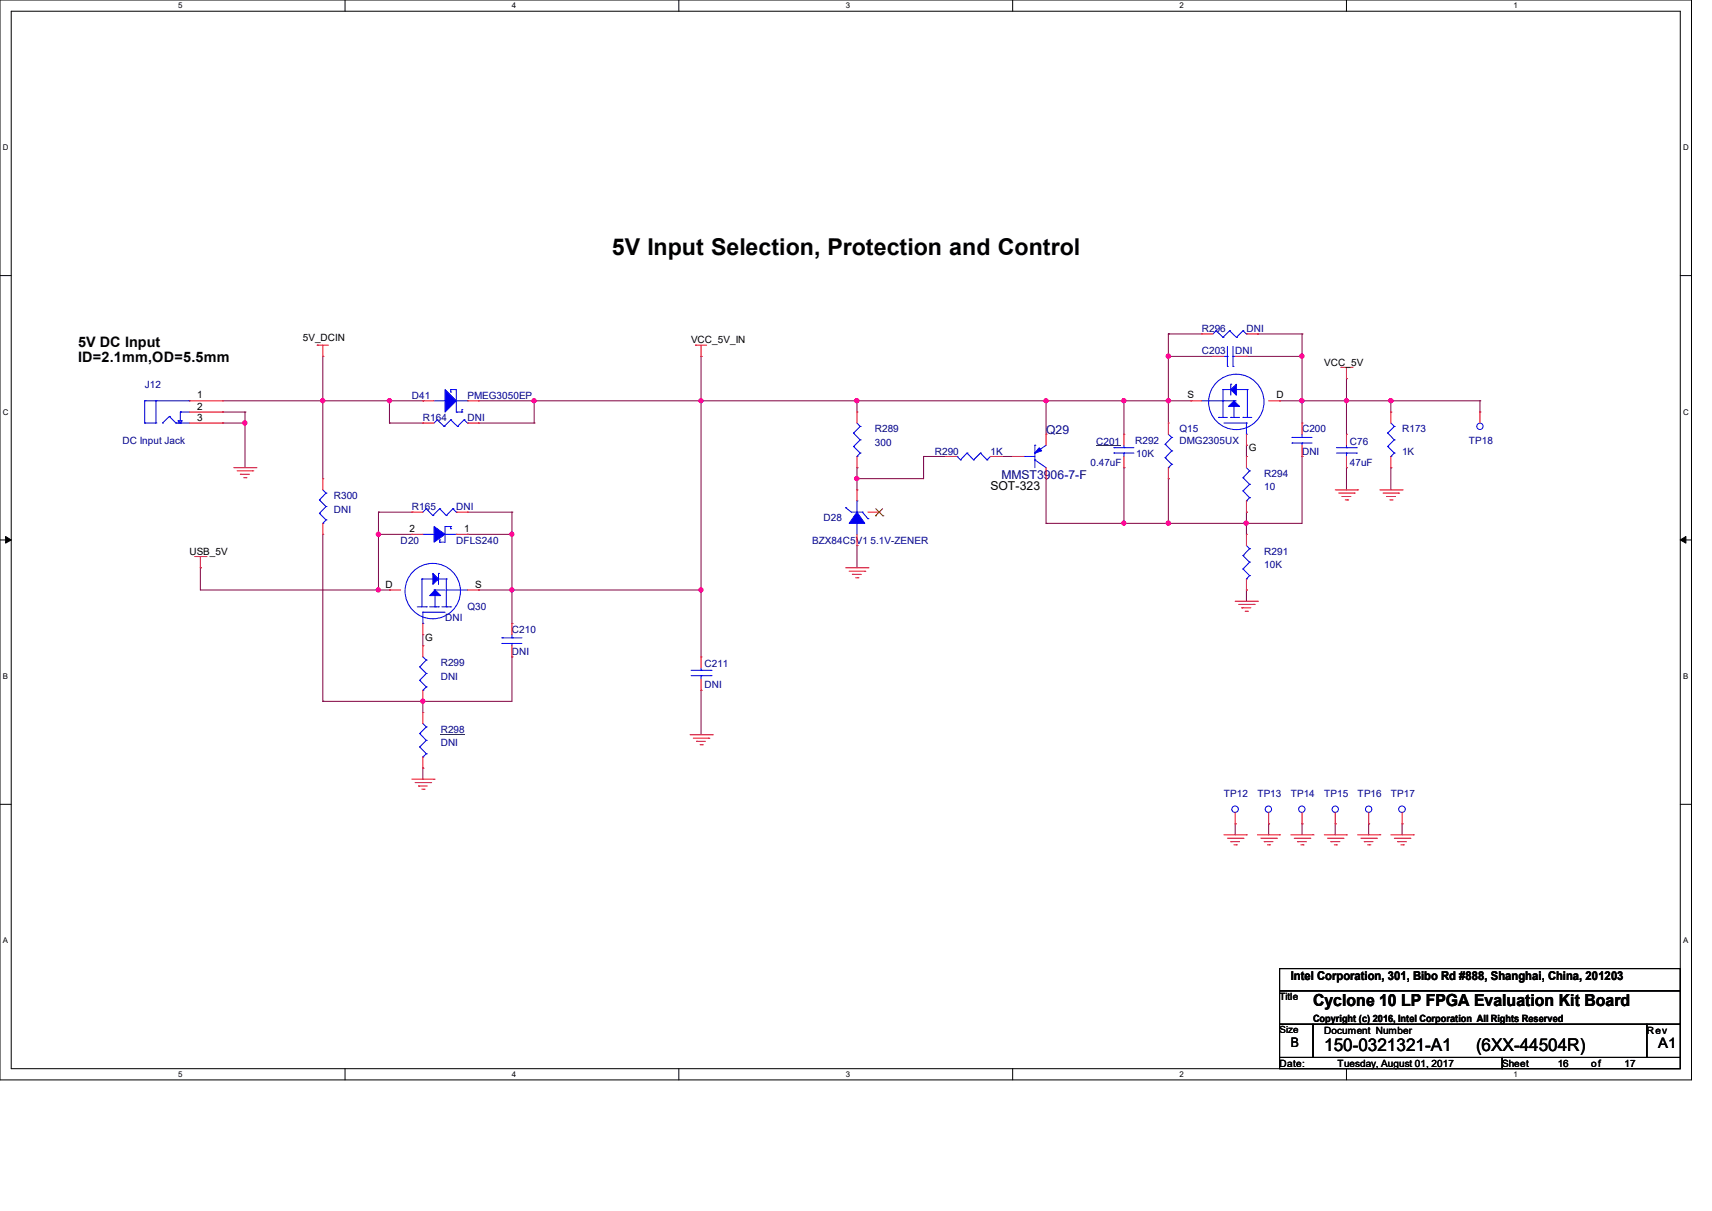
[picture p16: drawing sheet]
<svg xmlns="http://www.w3.org/2000/svg" width="297mm" height="210mm" viewBox="0 0 297 210" stroke-linecap="round" stroke-linejoin="round" font-family="sans-serif">
<defs><g id="words">
<text font-size="4" x="106.2" y="44.3">5V Input Selection, Protection and Control</text>
<g font-size="3">
<text x="229.7" y="182.3">150-0321321-A1</text>
<text x="256.1" y="182.3">(6XX-44504R)</text>
</g>
<text font-size="2.9" x="227.8" y="174.5">Cyclone 10 LP FPGA Evaluation Kit Board</text>
<g font-size="2.5">
<text x="13.5" y="60.2">5V DC Input</text>
<text x="13.5" y="62.8">ID=2.1mm,OD=5.5mm</text>
<text x="287.7" y="181.8">A1</text>
</g>
<text font-size="2.3" x="223.9" y="181.6">B</text>
<g font-size="2.1" fill="#000080">
<text x="181.5" y="75.3">Q29</text>
<text x="173.7" y="83.1">MMST3906-7-F</text>
</g>
<g font-size="2.1">
<text x="171.8" y="85">SOT-323</text>
<text x="223.9" y="170">Intel Corporation, 301, Bibo Rd #888, Shanghai, China, 201203</text>
</g>
<g font-size="1.7">
<text x="52.5" y="59.1">5V_DCIN</text>
<text x="119.9" y="59.5">VCC_5V_IN</text>
<text x="229.7" y="63.4">VCC_5V</text>
<text x="34.2" y="69.1">1</text>
<text x="34.2" y="71">2</text>
<text x="206" y="69.1">S</text>
<text x="221.4" y="69.1">D</text>
<text x="34.2" y="72.9">3</text>
<text x="216.7" y="78.3">G</text>
<text x="71" y="92.2">2</text>
<text x="80.5" y="92.2">1</text>
<text x="32.8" y="96.2">USB_5V</text>
<text x="66.9" y="101.9">D</text>
<text x="82.5" y="101.9">S</text>
<text x="73.8" y="111.1">G</text>
<text x="222" y="173.4">Title</text>
<text x="222" y="179.2">Size</text>
<text x="227.8" y="177.3">Copyright (c) 2016, Intel Corporation All Rights Reserved</text>
<text x="229.7" y="179.2">Document Number</text>
<text x="285.7" y="179.2">Rev</text>
<text x="222" y="185">Date:</text>
<text x="232.1" y="185">Tuesday, August 01, 2017</text>
<text x="260.6" y="185">Sheet</text>
<text x="270.2" y="185">16</text>
<text x="276.1" y="185">of</text>
<text x="281.8" y="185">17</text>
</g>
<g font-size="1.7" fill="#000080">
<text x="208.5" y="57.6">R296</text>
<text x="216.2" y="57.6">DNI</text>
<text x="208.5" y="61.5">C203</text>
<text x="214.3" y="61.5">DNI</text>
<text x="25.1" y="67.3">J12</text>
<text x="71.5" y="69.2">D41</text>
<text x="81.1" y="69.2">PMEG3050EP</text>
<text x="21.3" y="76.9">DC Input Jack</text>
<text x="73.4" y="73.1">R164</text>
<text x="81.1" y="73.1">DNI</text>
<text x="151.8" y="75">R289</text>
<text x="151.8" y="77.3">300</text>
<text x="190.2" y="77.1">C201</text>
<text x="196.9" y="76.9">R292</text>
<text x="204.6" y="75">Q15</text>
<text x="204.6" y="76.9">DMG2305UX</text>
<text x="225.9" y="75">C200</text>
<text x="234.2" y="77.1">C76</text>
<text x="243.2" y="75">R173</text>
<text x="254.8" y="76.9">TP18</text>
<text x="162.2" y="78.8">R290</text>
<text x="171.8" y="78.8">1K</text>
<text x="189.2" y="80.8">0.47uF</text>
<text x="197.1" y="79.2">10K</text>
<text x="219.3" y="82.7">R294</text>
<text x="225.9" y="78.8">DNI</text>
<text x="234.2" y="80.8">47uF</text>
<text x="243.2" y="78.8">1K</text>
<text x="57.9" y="86.6">R300</text>
<text x="57.9" y="88.9">DNI</text>
<text x="71.5" y="88.5">R165</text>
<text x="79.2" y="88.5">DNI</text>
<text x="219.3" y="85">10</text>
<text x="69.5" y="94.3">D20</text>
<text x="79.2" y="94.3">DFLS240</text>
<text x="140.9" y="94.3">BZX84C5V1 5.1V-ZENER</text>
<text x="142.9" y="90.4">D28</text>
<text x="219.3" y="96.2">R291</text>
<text x="219.3" y="98.5">10K</text>
<text x="77.2" y="107.8">DNI</text>
<text x="81.1" y="105.9">Q30</text>
<text x="88.8" y="109.7">C210</text>
<text x="88.8" y="113.6">DNI</text>
<text x="76.5" y="115.5">R299</text>
<text x="76.5" y="117.9">DNI</text>
<text x="122.2" y="115.7">C211</text>
<text x="122.2" y="119.4">DNI</text>
<text x="76.5" y="127.1">R298</text>
<text x="76.5" y="129.4">DNI</text>
<text x="212.3" y="138.3">TP12</text>
<text x="218.1" y="138.3">TP13</text>
<text x="223.9" y="138.3">TP14</text>
<text x="229.7" y="138.3">TP15</text>
<text x="235.5" y="138.3">TP16</text>
<text x="241.3" y="138.3">TP17</text>
</g>
<g font-size="1.4">
<text x="30.9" y="1.4">5</text>
<text x="88.8" y="1.4">4</text>
<text x="146.7" y="1.4">3</text>
<text x="204.6" y="1.4">2</text>
<text x="262.6" y="1.4">1</text>
<text x=".5" y="26.1">D</text>
<text x="292" y="26.1">D</text>
<text x=".5" y="71.9">C</text>
<text x="292" y="71.9">C</text>
<text x=".5" y="117.8">B</text>
<text x="292" y="117.8">B</text>
<text x=".5" y="163.6">A</text>
<text x="292" y="163.6">A</text>
<text x="30.9" y="186.8">5</text>
<text x="88.8" y="186.8">4</text>
<text x="146.7" y="186.8">3</text>
<text x="204.6" y="186.8">2</text>
<text x="262.6" y="186.8">1</text>
</g>
</g></defs>
<path d="M0 0h293.5v187.3h-293.5zM1.9 1.9h289.6v183.4h-289.6z" fill="none" stroke="#000" stroke-width=".17"/>
<g fill="#fff">
<path d="M30.9 .2h.8v1.5h-.8z"/>
<path d="M30.9 185.5h.8v1.6h-.8z"/>
</g>
<path d="M59.9 0v1.9M59.9 185.3v2" fill="none" stroke="#000" stroke-width=".17"/>
<g fill="#fff">
<path d="M88.8 .2h.8v1.5h-.8z"/>
<path d="M88.8 185.5h.8v1.6h-.8z"/>
</g>
<path d="M117.8 0v1.9M117.8 185.3v2" fill="none" stroke="#000" stroke-width=".17"/>
<g fill="#fff">
<path d="M146.7 .2h.8v1.5h-.8z"/>
<path d="M146.7 185.5h.8v1.6h-.8z"/>
</g>
<path d="M175.7 0v1.9M175.7 185.3v2" fill="none" stroke="#000" stroke-width=".17"/>
<g fill="#fff">
<path d="M204.6 .2h.8v1.5h-.8z"/>
<path d="M204.6 185.5h.8v1.6h-.8z"/>
</g>
<path d="M233.6 0v1.9M233.6 185.3v2" fill="none" stroke="#000" stroke-width=".17"/>
<g fill="#fff">
<path d="M262.6 .2h.7v1.5h-.7z"/>
<path d="M262.6 185.5h.7v1.6h-.7z"/>
<path d="M.5 24.8h1v1.6h-1z"/>
<path d="M292 24.8h1v1.6h-1z"/>
<path d="M.5 70.7h1v1.5h-1z"/>
<path d="M292 70.7h1v1.5h-1z"/>
</g>
<path d="M0 47.8h1.9M291.5 47.8h2" fill="none" stroke="#000" stroke-width=".17"/>
<g fill="#fff">
<path d="M.5 116.5h.9v1.6h-.9z"/>
<path d="M292 116.5h.9v1.6h-.9z"/>
</g>
<path d="M0 93.6h1.9M291.5 93.6h2" fill="none" stroke="#000" stroke-width=".17"/>
<path d="M1 93l.9 .6-.9 .6zM291.5 93.6l1-.6v1.2z" fill="#000" stroke="#000" stroke-width=".17"/>
<g fill="#fff">
<path d="M.5 162.4h.9v1.5h-.9z"/>
<path d="M292 162.4h.9v1.5h-.9z"/>
</g>
<path d="M0 139.5h1.9M291.5 139.5h2M222 168h69.5v3.8h-69.5zM222 171.8h69.5v5.8h-69.5zM222 177.6h5.8v5.8h-5.8zM227.8 177.6h57.9v5.8h-57.9zM285.7 177.6h5.8v5.8h-5.8zM222 183.4h38.6v1.9h-38.6zM260.6 183.4h30.9v1.9h-30.9z" fill="none" stroke="#000" stroke-width=".17"/>
<g fill="none" stroke="#800040" stroke-width=".17">
<path d="M202.7 57.9h.1M202.7 57.9v15.5M202.7 57.9h5.8M218.1 57.9h.1M218.1 57.9h7.8M225.9 57.9h.1M225.9 57.9v15.5M38.6 73.4h.1M38.6 71.5h.1M38.6 69.5h34.8M38.6 73.4h3.9M38.6 71.5h3.9"/>
<path d="M42.5 73.4h.1M42.5 71.5h.1M42.5 71.5v9.6M56 61.8h.1M56 69.5h.1M56 61.8v21.2M67.6 69.5h.1M67.6 73.4h.1M67.6 73.4h5.8M67.6 69.5v3.9M73.4 69.5h.1M83 69.5h123.6"/>
<path d="M83 73.4h9.7M92.7 69.5h.1M92.7 73.4h.1M92.7 69.5v3.9M121.6 61.8h.1M121.6 69.5h.1M121.6 61.8v52.1M148.7 69.5h.1M148.7 69.5v2M160.2 79.2h.1M160.2 79.2v3.8h-11.5M160.2 79.2h3.9"/>
<path d="M164.1 79.2h.1M173.7 79.2h.1M173.7 79.2h2M181.5 69.5h.1M181.5 69.5v5.8M195 69.5h.1M195 69.5v5.8M202.7 69.5h.1M202.7 61.8h.1M202.7 61.8h7.7M216.2 77.2h.1M216.2 61.8h.1"/>
<path d="M216.2 77.2v2M216.2 61.8h9.7M222 69.5h.1M222 69.5h34.8M225.9 69.5h.1M225.9 79.2h.1M225.9 61.8h.1M225.9 79.2v11.6h-44.4M233.6 65.7h.1M233.6 69.5h.1M233.6 65.7v9.6M241.3 69.5h.1"/>
<path d="M241.3 69.5v2M256.8 69.5h.1M256.8 69.5v2M34.8 98.5h.1M34.8 98.5v3.8h32.8M56 92.7v28.9M65.7 92.7h.1M65.7 88.8h.1M65.7 92.7h5.8M65.7 88.8v13.5M65.7 88.8h5.8M81.1 92.7h.1"/>
<path d="M81.1 92.7h7.7M81.1 88.8h7.7M88.8 88.8h.1M88.8 92.7h.1M88.8 88.8v19.3M148.7 81.1h.1M148.7 94.6h.1M148.7 83h.1M148.7 81.1v3.9M148.7 94.6v3.9M181.5 83h.1M181.5 90.8h.1"/>
<path d="M181.5 83v7.8M195 81.1h.1M195 90.8h.1M195 81.1v9.7M202.7 83h.1M202.7 90.8h.1M202.7 83v7.8M216.2 90.8h.1M216.2 88.8h.1M216.2 88.8v3.9M233.6 81.1h.1M233.6 81.1v3.9"/>
<path d="M241.3 81.1h.1M241.3 81.1v3.9M65.7 102.3h.1M67.6 102.3h.1M73.4 112h.1M73.4 110.1v1.9M83 102.3h38.6M88.8 102.3h.1M88.8 108.1h.1M88.8 113.9h.1M88.8 113.9v7.7h-32.8M121.6 102.3h.1"/>
<path d="M121.6 119.7h.1M121.6 119.7v7.7M216.2 102.3h.1M216.2 102.3v2M56 121.6h.1M73.4 133.2h.1M73.4 121.6h.1M73.4 121.6v2M73.4 133.2v1.9M214.3 142.9h.1M214.3 142.9v1.9M220.1 142.9h.1"/>
<path d="M220.1 142.9v1.9M225.9 142.9h.1M225.9 142.9v1.9M231.6 142.9h.1M231.6 142.9v1.9M237.4 142.9h.1M237.4 142.9v1.9M243.2 142.9h.1M243.2 142.9v1.9"/>
</g>
<g fill="#f0f" stroke="#f0f" stroke-width=".17">
<circle cx="42.5" cy="73.3" r=".37"/>
<circle cx="148.6" cy="83" r=".37"/>
<circle cx="233.6" cy="69.5" r=".36"/>
<circle cx="225.9" cy="69.5" r=".37"/>
<circle cx="216.2" cy="90.7" r=".37"/>
<circle cx="195" cy="90.7" r=".36"/>
<circle cx="181.5" cy="69.5" r=".36"/>
<circle cx="202.7" cy="90.7" r=".37"/>
<circle cx="195" cy="69.5" r=".36"/>
<circle cx="202.7" cy="69.5" r=".37"/>
<circle cx="241.3" cy="69.5" r=".37"/>
<circle cx="225.9" cy="61.8" r=".37"/>
<circle cx="202.7" cy="61.8" r=".37"/>
<circle cx="67.6" cy="69.5" r=".37"/>
<circle cx="121.6" cy="102.3" r=".36"/>
<circle cx="121.6" cy="69.5" r=".36"/>
<circle cx="88.8" cy="92.6" r=".36"/>
<circle cx="88.8" cy="102.3" r=".36"/>
<circle cx="65.6" cy="92.6" r=".36"/>
<circle cx="65.6" cy="102.3" r=".36"/>
<circle cx="148.6" cy="69.5" r=".37"/>
<circle cx="73.3" cy="121.6" r=".36"/>
<circle cx="56" cy="69.5" r=".36"/>
<circle cx="92.6" cy="69.5" r=".36"/>
</g>
<g fill="none" stroke="#f00" stroke-width=".17">
<path d="M55 59.9h.1M55 59.9h2M56 59.9v1.9M120.6 59.9h.1M120.6 59.9h2M121.6 59.9v1.9M208.5 57.9h.1M208.5 57.9h1.9M216.2 57.9h1.9M218.1 57.9h.1M32.9 73.4h5.7M32.9 69.5h5.7"/>
<path d="M32.9 71.5h5.7M38.6 69.5h.1M38.6 71.5h.1M38.6 73.4h.1M56 61.8h.1M73.4 73.4h.1M73.4 69.5h.1M73.4 73.4h1.9M73.4 69.5h1.9M81.1 73.4h1.9M81.1 69.5h1.9M83 73.4h.1"/>
<path d="M83 69.5h.1M121.6 61.8h.1M148.7 71.5h.1M148.7 71.5v1.9M148.7 79.2v1.9M164.1 79.2h.1M164.1 79.2h1.9M171.8 79.2h1.9M173.7 79.2h.1M175.7 79.2h.1M175.7 79.2h1.9M181.5 75.3h.1"/>
<path d="M181.5 75.3v1.9M195 75.3h.1M195 75.3v1.9M195 79.2v1.9M202.7 73.4h.1M202.7 73.4v1.9M206.6 69.5h.1M206.6 69.5h1.9M210.4 61.8h.1M210.4 61.8h1.9M214.3 61.8h1.9M216.2 61.8h.1"/>
<path d="M216.2 79.2h.1M216.2 77.2h.1M216.2 75.3v1.9M216.2 79.2v1.9M220.1 69.5h1.9M222 69.5h.1M225.9 79.2h.1M225.9 73.4h.1M225.9 73.4v1.9M225.9 77.2v2M232.6 63.7h2M233.6 65.7h.1"/>
<path d="M233.6 75.3h.1M233.6 63.7v2M233.6 75.3v1.9M233.6 79.2v1.9M234.6 63.7h.1M241.3 71.5h.1M241.3 71.5v1.9M241.3 79.2v1.9M256.8 71.5h.1M256.8 71.5v1.9M33.8 96.5h1.9M34.8 98.5h.1"/>
<path d="M34.8 96.5v2M35.7 96.5h.1M40.6 81.1h3.8M41.1 81.7h2.8M41.7 82.3h.1M41.7 82.3h1.6M42.3 82.8h.4M42.7 82.8h.1M43.9 81.7h.1M44.4 81.1h.1M56 83h.1M56 92.7h.1"/>
<path d="M56 83v2M56 90.8v1.9M71.5 88.8h.1M71.5 92.7h.1M71.5 88.8h1.9M71.5 92.7h1.9M79.2 88.8h1.9M79.2 92.7h1.9M81.1 88.8h.1M81.1 92.7h.1M146.7 98.5h3.9M147.3 99.1h2.7"/>
<path d="M147.9 99.6h.1M147.9 99.6h1.5M148.7 81.1h.1M148.7 94.6h.1M148.7 85h.1M148.7 85v1.9M148.7 92.7v1.9M150 99.1h.1M150.6 98.5h.1M150.6 88.8h1.9M152.5 88.8h.1M181.5 83h.1"/>
<path d="M181.5 81.1v1.9M195 81.1h.1M202.7 83h.1M202.7 81.1v1.9M216.2 92.7h.1M216.2 88.8h.1M216.2 86.9v1.9M216.2 92.7v1.9M231.6 85h3.9M232.2 85.5h2.7M232.8 86.1h.1M232.8 86.1h1.6"/>
<path d="M233.4 86.7h.4M233.6 81.1h.1M233.8 86.7h.1M234.9 85.5h.1M235.5 85h.1M239.4 85h3.8M239.9 85.5h2.8M240.5 86.1h.1M240.5 86.1h1.6M241.1 86.7h.4M241.3 81.1h.1M241.5 86.7h.1"/>
<path d="M242.7 85.5h.1M243.2 85h.1M67.6 102.3h.1M67.6 102.3h1.9M73.4 110.1h.1M73.4 112h.1M73.4 108.1v2M73.4 112v1.9M73.4 119.7v1.9M81.1 102.3h1.9M83 102.3h.1M88.8 113.9h.1"/>
<path d="M88.8 108.1h.1M88.8 108.1v2M88.8 112v1.9M121.6 113.9h.1M121.6 119.7h.1M121.6 113.9v1.9M121.6 117.8v1.9M148.5 100.2h.3M148.8 100.2h.1M214.3 104.3h3.8M214.9 104.8h2.7M215.4 105.4h.1"/>
<path d="M215.4 105.4h1.6M216 106h.4M216.2 102.3h.1M216.2 100.4v1.9M216.4 106h.1M217.6 104.8h.1M218.1 104.3h.1M71.5 135.1h3.8M72 135.7h2.7M72.6 136.3h.1M72.6 136.3h1.5M73.2 136.9h.4"/>
<path d="M73.4 123.6h.1M73.4 133.2h.1M73.4 121.6h.1M73.4 123.6v1.9M73.4 131.3v1.9M73.6 136.9h.1M74.7 135.7h.1M75.3 135.1h.1M119.7 127.4h3.9M120.3 128h2.7M120.9 128.6h.1M120.9 128.6h1.5"/>
<path d="M121.5 129.2h.3M121.8 129.2h.1M123 128h.1M123.6 127.4h.1M212.3 144.8h3.9M212.9 145.4h2.7M213.5 146h.1M213.5 146h1.6M214.1 146.5h.4M214.3 142.9h.1M214.3 140.9v2M214.5 146.5h.1"/>
<path d="M215.6 145.4h.1M216.2 144.8h.1M218.1 144.8h3.9M218.7 145.4h2.7M219.3 146h.1M219.3 146h1.6M219.9 146.5h.4M220.1 142.9h.1M220.1 140.9v2M220.3 146.5h.1M221.4 145.4h.1M222 144.8h.1"/>
<path d="M223.9 144.8h3.9M224.5 145.4h2.7M225.1 146h.1M225.1 146h1.6M225.7 146.5h.4M225.9 142.9h.1M225.9 140.9v2M226.1 146.5h.1M227.2 145.4h.1M227.8 144.8h.1M229.7 144.8h3.9M230.3 145.4h2.7"/>
<path d="M230.9 146h.1M230.9 146h1.6M231.5 146.5h.4M231.6 142.9h.1M231.6 140.9v2M231.9 146.5h.1M233 145.4h.1M233.6 144.8h.1M235.5 144.8h3.9M236.1 145.4h2.7M236.7 146h.1M236.7 146h1.5"/>
<path d="M237.3 146.5h.4M237.4 142.9h.1M237.4 140.9v2M237.7 146.5h.1M238.8 145.4h.1M239.4 144.8h.1M241.3 144.8h3.9M241.9 145.4h2.7M242.5 146h.1M242.5 146h1.5M243 146.5h.5M243.2 142.9h.1"/>
<path d="M243.2 140.9v2M243.5 146.5h.1M244.6 145.4h.1M245.2 144.8h.1"/>
</g>
<g fill="none" stroke="#00f" stroke-width=".17">
<path d="M211 57.4h.1M211 57.4l-.6 .5M211 57.4l1.2 1.1M212.2 58.5h.1M213.3 57.4h.1M213.3 57.4l-1.1 1.1M213.3 57.4l1.2 1.1M214.5 58.5h.1M215.6 57.4h.1M215.6 57.4l-1.1 1.1M215.6 57.4l.6 .5M216.2 57.9h.1"/>
<path d="M25.1 73.4h.1M25.1 69.5h.1M25.1 69.5h7.8M25.1 73.4h2M25.1 69.5v3.9M27.1 69.5h.1M27.1 73.4h.1M27.1 69.5v3.9M28.2 73.4h.1M29.4 72.2h.1M29.4 72.2l1.1 1.2M29.4 72.2l-1.2 1.2"/>
<path d="M30.5 73.4h.1M30.5 73.4h2.4M30.9 73.4h.1M30.9 73h.1M30.9 73l.4 .4M30.9 73h.6M31.3 71.5h.1M31.3 73.4h.1M31.3 71.5h1.6M31.3 71.5v1.5M31.5 73h.1M31.5 73l-.2 .4"/>
<path d="M32.9 69.5h.1M75.3 69.5h1.9M75.9 72.8h.1M75.9 72.8l-.6 .6M75.9 72.8l1.1 1.2M77 74h.1M77.2 69.5h.1M78.2 72.8h.1M78.2 67.6h.1M78.2 68h.1M78.2 72.8l-1.2 1.2M78.2 72.8l1.2 1.2"/>
<path d="M78.2 67.6h1v3.9M78.2 67.6v.4M79.2 71.5h.1M79.2 69.5h1.9M79.2 71.5h.9M79.4 74h.1M80.1 71.5h.1M80.1 71h.1M80.1 71v.5M80.5 72.8h.1M80.5 72.8l-1.1 1.2M80.5 72.8l.6 .6"/>
<path d="M81.1 73.4h.1M81.1 69.5h.1M148.1 75.1h.1M148.1 77.4h.1M148.1 75.1l1.1 1.2M148.1 77.4l1.1 1.2M148.7 79.2h.1M148.7 73.4l.5 .6M149.2 74h.1M149.2 76.3h.1M149.2 78.6h.1M149.2 74l-1.1 1.1"/>
<path d="M149.2 76.3l-1.1 1.1M149.2 78.6l-.5 .6M166 79.2h.1M166 79.2l.6 .6M166.6 79.8h.1M167.8 78.6h.1M167.8 78.6l1.1 1.2M167.8 78.6l-1.2 1.2M168.9 79.8h.1M170.1 78.6h.1M170.1 78.6l1.1 1.2M170.1 78.6l-1.2 1.2"/>
<path d="M171.2 79.8h.1M171.8 79.2l-.6 .6M177.6 79.2h.1M177.6 79.2h1.9M179.5 79.8h.1M179.5 78.6h.1M179.5 77.2h.1M179.5 79.8l2 1.3M179.5 77.2v3.9M181.5 77.2l-2 1.4M193.3 78.6h.1M193.3 77.6h.1"/>
<path d="M193.3 78.6h3.4M193.3 77.6h3.4M195 77.6h.1M195 78.6h.1M195 77.2v.4M195 78.6v.6M202.1 77h.1M202.1 79.4h.1M202.1 77l1.2 1.2M202.1 79.4l1.2 1.1M202.7 75.3l.6 .6M203.3 75.9h.1"/>
<path d="M203.3 78.2h.1M203.3 75.9l-1.2 1.1M203.3 78.2l-1.2 1.2M208.5 69.5h3.7M211.4 72.4h.1M211.4 72.4h1.5M212.2 69.5h.1M212.2 72.4h.1M212.2 67.6h.1M212.2 67.6v4.8M212.2 67.6h1.3M212.3 69.5h2"/>
<path d="M212.3 73.4h3.9M212.3 61.8h.6M212.9 63.5h.1M212.9 61.8h.1M212.9 60.1v3.4M213.5 72.4h.1M213.5 66.6h.1M213.5 72.4h1.6M213.5 66.6v1.9M213.9 61.8h.1M213.9 63.5h.1M213.9 61.8h.4"/>
<path d="M213.9 60.1v3.4M214.1 72.4h.1M214.1 69.5v2.9M214.3 67.6h.1M214.3 69.5h.1M214.3 67.6h2.1M215.6 72.4h.1M215.6 72.4h1.6M216.2 75.3h.1M216.2 73.4h.1M216.2 73.4v1.9M216.4 67.6h.1"/>
<path d="M216.4 67.6v4.8M224.2 75.9h.1M224.2 76.8h.1M224.2 75.9h3.4M224.2 76.8h3.4M225.9 76.8h.1M225.9 75.9h.1M225.9 75.3v.6M225.9 76.8v.4M231.9 78.6h3.4M231.9 77.6h3.4M233.6 77.6h.1"/>
<path d="M233.6 78.6h.1M233.6 77.2v.4M233.6 78.6v.6M235.3 78.6h.1M235.3 77.6h.1M240.7 75.1h.1M240.7 77.4h.1M240.7 75.1l1.2 1.2M240.7 77.4l1.2 1.2M241.3 79.2h.1M241.3 73.4l.6 .6M241.9 74h.1"/>
<path d="M241.9 76.3h.1M241.9 78.6h.1M241.9 74l-1.2 1.1M241.9 76.3l-1.2 1.1M241.9 78.6l-.6 .6M55.4 86.7h.1M55.4 89h.1M55.4 86.7l1.2 1.1M55.4 89l1.2 1.2M56 90.8h.1M56 85l.6 .5M56.6 85.5h.1"/>
<path d="M56.6 87.8h.1M56.6 90.2h.1M56.6 85.5l-1.2 1.2M56.6 87.8l-1.2 1.2M56.6 90.2l-.6 .6M73.4 92.7h1.9M74 88.2h.1M74 88.2l-.6 .6M74 88.2l1.1 1.2M75.1 89.4h.1M75.3 92.7h.1M76.1 99.4h.1"/>
<path d="M76.1 99.4v1.9M76.3 88.2h.1M76.3 94h.1M76.3 93.6h.1M76.3 88.2l-1.2 1.2M76.3 88.2l1.1 1.2M76.3 93.6v.4M77.2 91.3h.1M77.2 91.3v2.7h-.9M77.2 92.7h2M77.2 91.3h1M77.4 89.4h.1"/>
<path d="M78.2 91.3h.1M78.2 91.7h.1M78.2 91.3v.4M78.6 88.2h.1M78.6 88.2l-1.2 1.2M78.6 88.2l.6 .6M79.2 88.8h.1M79.2 92.7h.1M146.7 88.1h.1M146.7 88.1l1 .7h1.9M148.7 90.8h.1M148.7 86.9h.1"/>
<path d="M148.7 86.9v1.9M148.7 90.8v1.9M149.6 88.8h.1M149.6 88.8l1 1.2M150.6 90h.1M202.7 81.1h.1M203.3 80.5h.1M203.3 80.5l-.6 .6M215.6 96.4h.1M215.6 98.7h.1M215.6 82.8h.1M215.6 85.1h.1"/>
<path d="M215.6 96.4l1.2 1.1M215.6 98.7l1.2 1.1M215.6 82.8l1.2 1.2M215.6 85.1l1.2 1.2M216.2 86.9h.1M216.2 94.6l.6 .6M216.2 81.1l.6 .6M216.8 95.2h.1M216.8 97.5h.1M216.8 99.8h.1M216.8 81.7h.1M216.8 84h.1"/>
<path d="M216.8 86.3h.1M216.8 95.2l-1.2 1.2M216.8 97.5l-1.2 1.2M216.8 99.8l-.6 .6M216.8 81.7l-1.2 1.1M216.8 84l-1.2 1.1M216.8 86.3l-.6 .6M72.4 105.2h1.6M72.8 115.7h.1M72.8 118h.1M72.8 115.7l1.2 1.1M72.8 118l1.2 1.1"/>
<path d="M73.2 100.4h.1M73.2 100.4v4.8M73.2 100.4h2.1M73.4 108.1h.1M73.4 106.2h.1M73.4 119.7h.1M73.4 106.2v1.9M73.4 106.2h3.8M73.4 113.9l.6 .6M74 105.2h.1M74 114.5h.1M74 116.8h.1"/>
<path d="M74 119.1h.1M74 114.5l-1.2 1.2M74 116.8l-1.2 1.2M74 119.1l-.6 .6M74.5 105.2h1.6M75.3 100.4h.1M75.3 102.3h.1M75.3 102.3h1.9M75.5 105.2h.1M75.5 102.3v2.9M76.1 105.2h.1M76.1 100.4h1.3"/>
<path d="M76.7 105.2h1.5M77.4 102.3h.1M77.4 105.2h.1M77.4 100.4h.1M77.4 102.3h3.7M77.4 100.4v4.8M78.2 105.2h.1M87.1 110.6h.1M87.1 111.6h.1M87.1 110.6h3.5M87.1 111.6h3.5M88.8 111.6h.1"/>
<path d="M88.8 110.6h.1M88.8 110.1v.5M88.8 111.6v.4M119.9 117.2h3.5M119.9 116.2h3.5M121.6 116.2h.1M121.6 117.2h.1M121.6 115.8v.4M121.6 117.2v.6M123.4 117.2h.1M123.4 116.2h.1M216.2 100.4h.1"/>
<path d="M72.8 127.2h.1M72.8 129.5h.1M72.8 127.2l1.2 1.2M72.8 129.5l1.2 1.2M73.4 131.3h.1M73.4 125.5l.6 .6M74 126.1h.1M74 128.4h.1M74 130.7h.1M74 126.1l-1.2 1.1M74 128.4l-1.2 1.1M74 130.7l-.6 .6"/>
<circle cx="214.5" cy="69.7" r="4.8"/>
<circle cx="256.8" cy="73.9" r=".55"/>
<circle cx="75.1" cy="102.5" r="4.8"/>
<circle cx="214.3" cy="140.3" r=".56"/>
<circle cx="220" cy="140.3" r=".55"/>
<circle cx="225.8" cy="140.3" r=".55"/>
<circle cx="231.6" cy="140.3" r=".55"/>
<circle cx="237.4" cy="140.3" r=".55"/>
<circle cx="243.2" cy="140.3" r=".56"/>
</g>
<path d="M190.2 77.3h4.2M76.5 127.3h4.1" fill="none" stroke="#000080" stroke-width=".17"/>
<g fill="#00f" stroke="#00f" stroke-width=".17">
<path d="M180.3 77.6l.4 .6-1.2 .4z"/>
<path d="M75.1 99.4l1 1-1 .9z"/>
<path d="M75.5 102.3l1 1h-2z"/>
<path d="M213.5 67.6l1-1v1.9z"/>
<path d="M214.1 69.5l1 1h-2z"/>
<path d="M77.2 67.6l2 1.9-2 2z"/>
<path d="M148.7 88.8l1.3 2h-2.7z" fill-rule="evenodd"/>
<path d="M75.3 91.3l1.9 1.4-1.9 1.3z" fill-rule="evenodd"/>
</g>
<path d="M151.9 89.5h.1M151.9 88.2l1.3 1.3M153.1 88.2l-1.2 1.3M153.2 89.5h.1" fill="none" stroke="#804000" stroke-width=".17"/>
<use href="#words"/>
</svg>
